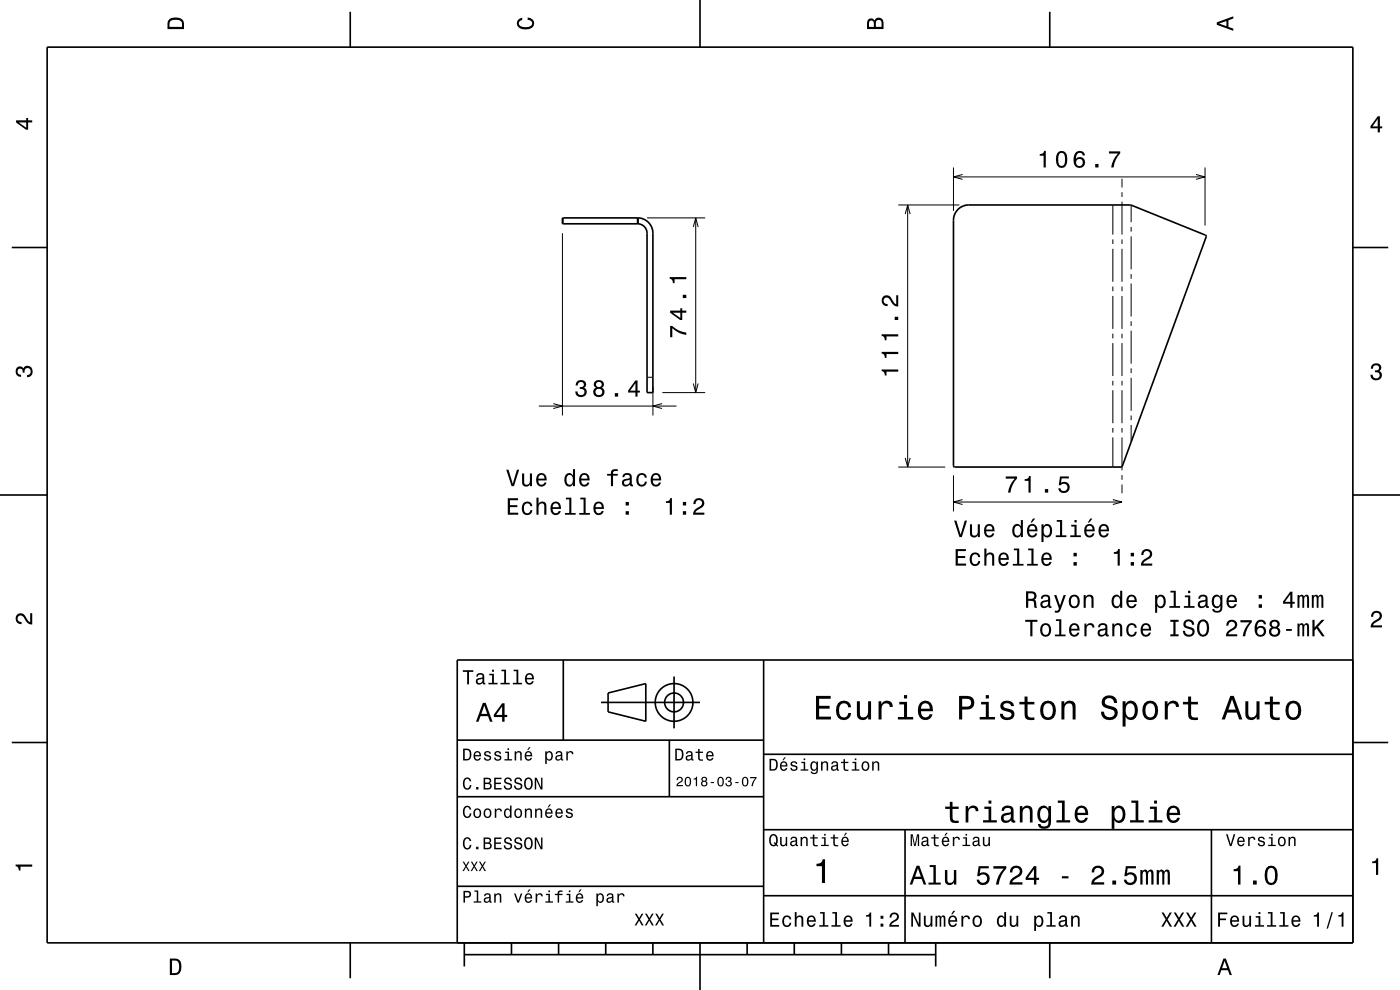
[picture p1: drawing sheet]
<svg xmlns="http://www.w3.org/2000/svg" width="297mm" height="210mm" viewBox="0 0 297 210" stroke-linecap="round" stroke-linejoin="round" font-family="sans-serif">
<g fill="none" stroke="#000" stroke-width=".21">
<path d="M202.3 35.5v9.2M202.3 37.5h53.3M204.2 37l-1.9 .5 1.9 .5M238 37.9v1.9M253.7 37l1.9 .5-1.9 .5M255.6 35.5v12.3M119.3 49.5v38.6M119.5 46.2v1.3M137.3 46.2h12.3M147.1 48.2l.5-2 .5 2M147.6 46.2v37.1M190.6 43.5h12.9"/>
<path d="M192 45.4l.6-1.9 .5 1.9M192.6 43.5v55.6M236.1 43.5v6.3M236.1 50.8v1M236.1 52.8v7M238 40.8v1M238 42.8v7M238 50.8v1M238 52.8v7M240 43.5v3.6M240 48.1v1M240 50.1v7"/>
<path d="M240 58.1v1M236.1 60.8v1M236.1 62.8v7M236.1 70.8v1M236.1 72.8v7M238 60.8v1M238 62.8v7M238 70.8v1M238 72.8v7M240 60.1v7M240 68.1v1M240 70.1v7"/>
<path d="M240 78.1v1M114.3 86.1h29.2M117.4 85.6l1.9 .5-1.9 .6M137.3 80h1.2M138.5 82v6.1M140.4 85.6l-1.9 .5 1.9 .6M140.5 83.3h9.1M147.1 81.3l.5 2 .5-2M190.6 99.1h9.9M192 97.1l.6 2 .5-2M236.1 80.8v1M236.1 82.8v7"/>
<path d="M236.1 90.8v1M236.1 92.8v6.3M238 80.8v1M238 82.8v7M238 90.8v1M238 92.8v7M240 80.1v7M240 88.1v1M240 90.1v3.7M202.3 100.8v7.7M202.3 106.5h35.7M204.2 106l-1.9 .5 1.9 .5"/>
<path d="M236.1 106l1.9 .5-1.9 .5M238 100.8v1M238 102.8v1.8"/>
</g>
<g fill="none" stroke="#000" stroke-width=".35">
<path d="M10 10h277v190h-277zM74.3 2.5v7.5M148.5 0v10M222.7 2.5v7.5M2.5 52.5h7.5M135.3 47.5h.1M135.3 46.2v1.3M135.4 46.2a3.3 3.3 0 0 1 3.1 3.3v33.8h-1.2v-33.8a2 2 0 0 0-2-2M135.4 46.2h-16.1v1.3h16M135.4 46.2l-.1 1.3M203.3 44.4l1-.7 1.2-.2h34.4l16 6.5-17.9 49h-35.6l-.1-52.3 .3-1.3zM287 52.5h7.5"/>
<path d="M0 105h10M287 105h10M119.5 140v17M162 140v60M287 140h-190v60M2.5 157.5h7.5M97 157h65M127.5 149h21M129 147l8-2v8l-8-2zM142 157v12M143 143.5v11M287 157.5h7.5"/>
<path d="M97 169h65M162 176h125M162 160h125M192 176v24M257 176v24M97 188h65M162 190h125M74.3 200v7.5M98.5 202.5h100M98.5 200v5M108.5 200v2.5M118.5 200v2.5"/>
<path d="M128.5 200v2.5M138.5 200v2.5M148.5 200v10M158.5 200v2.5M168.5 200v2.5M178.5 200v2.5M188.5 200v2.5M198.5 200v5M222.7 200v7.5"/>
<circle cx="143" cy="149" r="2"/>
<circle cx="143" cy="149" r="4"/>
</g>
<g fill="#000">
<path d="M36 4a2.18 2.18 0 0 0-.5 2.2h3.5v-1.2a1.43 1.43 0 0 0-1.7-1.3zM36.3 4.4a2.15 2.15 0 0 1 2.2 .3l.1 1h-2.6v-1z" fill-rule="evenodd"/>
<path d="M109.9 4.2l.9-.4v.4a.7 .7 0 0 0-.7 .5 .7 .7 0 0 0 .3 .8 1.7 1.7 0 0 0 2.5-.5 .9 .9 0 0 0-1-.8v-.5a1.24 1.24 0 0 1 1.4 1.1 1.24 1.24 0 0 1-1 1.4 2.22 2.22 0 0 1-2.5-.7l-.2-.5z" fill-rule="evenodd"/>
<path d="M184.2 4.2l-.3 .7v1.3h3.5v-1.3a.98 .98 0 0 0-.7-1.1 .98 .98 0 0 0-1.2 .6 .84 .84 0 0 0-1.3-.2zM184.5 4.5a.54 .54 0 0 1 .6-.1 .54 .54 0 0 1 .3 .6v.7h-1zM185.9 4.4a.62 .62 0 0 1 .8-.1 .62 .62 0 0 1 .3 .6v.8h-1.2z" fill-rule="evenodd"/>
<path d="M258.1 4.7v.6l3.5 1.2v-.4l-1-.4v-1.4l1-.4v-.4zM258.6 5l1.6-.5v1z" fill-rule="evenodd"/>
<path d="M3.4 25.5v.5l2.1 1.5h.5v-1.5h.8v-.5h-.8v-.5h-.4v.5zM4 26h1.6v1.1z" fill-rule="evenodd"/>
<path d="M220.6 32.7v.3h.8v2.5h.5v-3.5h-.4a.77 .77 0 0 1-.9 .7zM224.3 32.5a2.66 2.66 0 0 0 .4 3 1.14 1.14 0 0 0 1.6-.9 2.31 2.31 0 0 0-.6-2.5l-.5-.1-.5 .1zM224.9 32.5h.7a2.37 2.37 0 0 1 0 2.6h-.7a2.38 2.38 0 0 1 0-2.6zM228.3 32.3a2.41 2.41 0 0 0 .2 3.2 1.16 1.16 0 0 0 1.5-.3 1.16 1.16 0 0 0-.2-1.6 1.16 1.16 0 0 0-1.6 .1 1.02 1.02 0 0 1 .9-1.3 .58 .58 0 0 1 .6 .6h.5a1.12 1.12 0 0 0-.8-1 1.12 1.12 0 0 0-1.1 .3zM228.2 34.5a.75 .75 0 0 1 1.5 0 .75 .75 0 0 1-1.5 0zM232.3 34.8v.7h.7v-.7zM235.2 32.1v.5h2a5.2 5.2 0 0 0-1.5 2.9h.5a5.3 5.3 0 0 1 1.4-3v-.4z" fill-rule="evenodd"/>
<path d="M292.3 24.7l-1.6 2.1v.4h1.6v.9h.4v-.9h.5v-.4h-.5v-2.1zM292.3 25.2v1.6h-1.1z" fill-rule="evenodd"/>
<path d="M142.2 69.1v2.4h.4v-1.9a5.2 5.2 0 0 0 3 1.5v-.6a5.3 5.3 0 0 1-3-1.4zM142.2 65.9v.4l2.1 1.6h.4v-1.6h.9v-.4h-.9v-.5h-.4v.5zM142.8 66.3h1.5v1.2zM144.8 62.5v.7h.8v-.7zM142.1 58.8v.3a.77 .77 0 0 1 .6 1h.4v-.9h2.5v-.4z" fill-rule="evenodd"/>
<path d="M187 78.4v.3a.77 .77 0 0 1 .7 1h.4v-.9h2.5v-.4zM187 74.6v.4a.77 .77 0 0 1 .7 .9h.4v-.8h2.5v-.5zM187 70.9v.4a.77 .77 0 0 1 .7 .9h.4v-.8h2.5v-.5zM189.8 67.2v.7h.8v-.7zM187.3 62.9a1.2 1.2 0 0 0-.2 1.4 1.2 1.2 0 0 0 1.2 .7v-.5a.7 .7 0 0 1-.8-.5 .7 .7 0 0 1 .5-.9 .7 .7 0 0 1 .8 .5 1.81 1.81 0 0 0 1.8 1.4v-2.4h-.5v1.9a2.23 2.23 0 0 1-1.1-1.4 1.1 1.1 0 0 0-1.7-.2z" fill-rule="evenodd"/>
<path d="M291.1 77.4a1.08 1.08 0 0 1 1.4-.2 1.08 1.08 0 0 1 .4 1.2l-.3 .3a1.06 1.06 0 0 1 .5 1.3 1.06 1.06 0 0 1-1.2 .7 1.1 1.1 0 0 1-1.2-1.2h.5a.71 .71 0 0 0 1 .8 .71 .71 0 0 0 .1-1.3h-.6v-.4a.61 .61 0 0 0 .8-.3 .61 .61 0 0 0-.2-.8 .61 .61 0 0 0-.9 .2l-.1 .5h-.5z" fill-rule="evenodd"/>
<path d="M3.6 78a.86 .86 0 0 1 1.4 .2 1.06 1.06 0 0 1 1.2-.6 1.06 1.06 0 0 1 .7 1.2 1.1 1.1 0 0 1-1.2 1.2v-.4a.71 .71 0 0 0 .8-1 .71 .71 0 0 0-1.3-.1v.6h-.4a.61 .61 0 0 0-.3-.8 .61 .61 0 0 0-.8 .2 .61 .61 0 0 0 .2 .8l.6 .2v.4a1.15 1.15 0 0 1-1.2-.6 1.15 1.15 0 0 1 .3-1.3z" fill-rule="evenodd"/>
<path d="M107.4 99.6l1.1 3.5h.5l1.1-3.5h-.4l-.9 3-.9-3zM110.8 100.4v1.8a.89 .89 0 0 0 .6 1 .89 .89 0 0 0 1-.5v.4h.5v-2.7h-.5v1.6a.65 .65 0 0 1-.4 .8 .65 .65 0 0 1-.8-.3v-2.1zM114 100.7a1.55 1.55 0 0 0 .8 2.5 1.07 1.07 0 0 0 1.1-.8h-.4l-.2 .3-.4 .1a.76 .76 0 0 1-.7-.9h1.8a1.17 1.17 0 0 0-.5-1.4 1.17 1.17 0 0 0-1.5 .2zM114.4 100.9a.66 .66 0 0 1 .8-.1 .66 .66 0 0 1 .3 .7h-1.3zM120 100.7a1.57 1.57 0 0 0 .8 2.5l.4-.1 .3-.4v.4h.5v-3.6h-.5v1.3a.89 .89 0 0 0-1.5-.1zM120.4 101a.62 .62 0 0 1 .6-.2 .62 .62 0 0 1 .5 .5 1.12 1.12 0 0 1-.7 1.5 1.19 1.19 0 0 1-.4-1.8zM123.1 100.7a1.54 1.54 0 0 0 .8 2.5 1.07 1.07 0 0 0 1.1-.8h-.4l-.2 .3-.4 .1a.76 .76 0 0 1-.7-.9h1.8a1.17 1.17 0 0 0-.5-1.4 1.17 1.17 0 0 0-1.5 .2zM123.5 100.9a.66 .66 0 0 1 .8-.1 .66 .66 0 0 1 .3 .7h-1.3zM128.8 100.5v.4h.8v2.2h.4v-2.2h1.1v-.4h-1.1l.1-.3 .3-.3h.7v-.4a1.04 1.04 0 0 0-1.5 .8v.2zM132.3 100.6l-.3 .6h.4a.55 .55 0 0 1 .7-.5 .55 .55 0 0 1 .4 .8h-.2a1 1 0 0 0-1.1 .2 1 1 0 0 0-.2 1.1 .94 .94 0 0 0 1.6 0l.1 .3h.6v-.3h-.2l-.1-1.7a1.02 1.02 0 0 0-1.7-.5zM132.5 102.1l1.1-.3a.77 .77 0 0 1-.2 .8 .77 .77 0 0 1-.9 .1zM135.3 100.7a1.53 1.53 0 0 0 .8 2.5 1.07 1.07 0 0 0 1.1-1h-.4a.67 .67 0 0 1-.6 .6 .67 .67 0 0 1-.7-.6 1.11 1.11 0 0 1 .6-1.5 .59 .59 0 0 1 .7 .6h.4a1.09 1.09 0 0 0-.7-.9 1.09 1.09 0 0 0-1.2 .3zM138.3 100.7a1.54 1.54 0 0 0 .8 2.5 1.07 1.07 0 0 0 1.1-.8h-.4l-.2 .3-.4 .1a.76 .76 0 0 1-.7-.9h1.8a1.17 1.17 0 0 0-.5-1.4 1.17 1.17 0 0 0-1.5 .2zM138.7 100.9a.66 .66 0 0 1 .8-.1 .66 .66 0 0 1 .3 .7h-1.3z" fill-rule="evenodd"/>
<path d="M122.4 80.9l-.3 .9h.5a.62 .62 0 0 1 .3-.8 .62 .62 0 0 1 .8 .3 .62 .62 0 0 1-.2 .8h-.5v.4a.72 .72 0 0 1 .9 .5 .72 .72 0 0 1-.4 .9 .72 .72 0 0 1-.9-.5l-.1-.4h-.5a1.18 1.18 0 0 0 1.6 1.2 1.18 1.18 0 0 0 .6-1.8l-.3-.1a.9 .9 0 0 0 .4-1.2 .9 .9 0 0 0-1.1-.5zM126.2 80.9a.83 .83 0 0 0 .2 1.4 1.11 1.11 0 0 0-.4 1.5 1.11 1.11 0 0 0 1.6 .4 1.03 1.03 0 0 0 .7-1 1.03 1.03 0 0 0-.6-.9 .88 .88 0 0 0 .4-1.1 .88 .88 0 0 0-1.1-.6zM126.3 83.2a.71 .71 0 0 1 1.4 0 .71 .71 0 0 1-1.4 0zM126.4 81.6a.6 .6 0 0 1 1.2 0 .6 .6 0 0 1-1.2 0zM130.4 83.4v.7h.7v-.7zM134.8 80.7l-1.5 2.1v.5h1.5v.8h.4v-.8h.5v-.4h-.5v-2.2zM134.8 81.3v1.6h-1.1z" fill-rule="evenodd"/>
<path d="M107.7 105.7v3.5h2.2v-.4h-1.7v-1.2h1.5v-.4h-1.5v-1.1h1.7v-.4zM111 106.8a1.53 1.53 0 0 0 .8 2.5 1.07 1.07 0 0 0 1.1-1.1h-.4a.67 .67 0 0 1-.6 .7 .67 .67 0 0 1-.7-.6 1.11 1.11 0 0 1 .7-1.5 .59 .59 0 0 1 .6 .6h.4a1.09 1.09 0 0 0-.7-1 1.09 1.09 0 0 0-1.2 .4zM113.8 105.6v3.6h.5v-1.6a.63 .63 0 0 1 .5-.8 .63 .63 0 0 1 .7 .7v1.7h.4v-1.8a.88 .88 0 0 0-.6-1 .88 .88 0 0 0-1 .5v-1.3zM117.1 106.8a1.54 1.54 0 0 0 .8 2.5 1.07 1.07 0 0 0 1.1-.9h-.5l-.2 .4-.4 .1a.76 .76 0 0 1-.7-.9h1.8a1.17 1.17 0 0 0-.5-1.4 1.17 1.17 0 0 0-1.4 .2zM117.4 107a.66 .66 0 0 1 .8-.2 .66 .66 0 0 1 .3 .8h-1.3zM120.1 105.6v.3h.7v2.9h-1v.4h2.3v-.4h-.9v-3.2zM123.1 105.6v.3h.7v2.9h-.9v.4h2.3v-.4h-1v-3.2zM126.2 106.8a1.54 1.54 0 0 0 .8 2.5 1.06 1.06 0 0 0 1.1-.9h-.5l-.2 .4-.4 .1a.76 .76 0 0 1-.7-.9h1.8a1.16 1.16 0 0 0-.5-1.4 1.16 1.16 0 0 0-1.4 .2zM126.5 107a.66 .66 0 0 1 .8-.2 .66 .66 0 0 1 .4 .8h-1.4zM132.7 108.4v.8h.7v-.8zM132.7 106.5v.7h.7v-.7z" fill-rule="evenodd"/>
<path d="M141.3 106.3v.4h.8v2.5h.4v-3.5h-.3a.77 .77 0 0 1-.9 .6zM144.9 108.4v.8h.7v-.8zM144.9 106.5v.7h.7v-.7zM147.4 106l-.3 .9h.5a.71 .71 0 0 1 .5-.8 .71 .71 0 0 1 .8 .5 .71 .71 0 0 1-.5 .8 1.81 1.81 0 0 0-1.4 1.8h2.4v-.5h-1.9a2.25 2.25 0 0 1 1.5-1.1 1.13 1.13 0 0 0 .1-1.7 1.13 1.13 0 0 0-1.7 .1z" fill-rule="evenodd"/>
<path d="M202.7 116.5v3.5h2.3v-.4h-1.8v-1.2h1.6v-.4h-1.6v-1.1h1.7v-.4zM206 117.6a1.53 1.53 0 0 0 .8 2.5 1.06 1.06 0 0 0 1.2-1.1h-.5a.67 .67 0 0 1-.6 .7 .67 .67 0 0 1-.7-.6 1.12 1.12 0 0 1 .7-1.5 .6 .6 0 0 1 .6 .6h.4a1.09 1.09 0 0 0-.7-1 1.09 1.09 0 0 0-1.2 .4zM208.8 116.4v3.6h.5v-1.6a.63 .63 0 0 1 .4-.8 .63 .63 0 0 1 .8 .4v2h.4v-1.8a.88 .88 0 0 0-.6-1 .88 .88 0 0 0-1 .5v-1.3zM212.1 117.6a1.55 1.55 0 0 0 .8 2.5 1.06 1.06 0 0 0 1.1-.9h-.5l-.2 .4-.4 .1a.76 .76 0 0 1-.7-.9h1.8a1.17 1.17 0 0 0-.5-1.4 1.17 1.17 0 0 0-1.4 .2zM212.4 117.8a.66 .66 0 0 1 .8-.2 .66 .66 0 0 1 .4 .8h-1.4zM215.1 116.4v.3h.7v2.9h-.9v.4h2.2v-.4h-.9v-3.2zM218.1 116.4v.3h.7v2.9h-.9v.4h2.3v-.4h-.9v-3.2zM221.2 117.6a1.54 1.54 0 0 0 .8 2.5 1.06 1.06 0 0 0 1.1-.9h-.5l-.2 .4-.4 .1a.76 .76 0 0 1-.6-.9h1.7a1.17 1.17 0 0 0-.5-1.4 1.17 1.17 0 0 0-1.4 .2zM221.5 117.8a.66 .66 0 0 1 .8-.2 .66 .66 0 0 1 .4 .8h-1.3zM227.7 119.2v.8h.7v-.8zM227.7 117.3v.7h.7v-.7z" fill-rule="evenodd"/>
<path d="M202.4 110.4l1.1 3.5h.5l1.1-3.5h-.4l-.9 3-.9-3zM205.8 111.2v1.8a.89 .89 0 0 0 .6 1 .89 .89 0 0 0 1-.5v.4h.5v-2.7h-.5v1.6a.64 .64 0 0 1-.4 .8 .64 .64 0 0 1-.8-.3v-2.1zM209.1 111.5a1.54 1.54 0 0 0 .7 2.5 1.06 1.06 0 0 0 1.1-.8h-.4l-.2 .3-.4 .1a.76 .76 0 0 1-.7-.9h1.8a1.16 1.16 0 0 0-.5-1.4 1.16 1.16 0 0 0-1.4 .2zM209.4 111.7a.66 .66 0 0 1 .8-.1 .66 .66 0 0 1 .3 .7h-1.3zM215 111.5a1.58 1.58 0 0 0 .8 2.5l.4-.1 .4-.4v.4h.4v-3.6h-.4v1.3a.89 .89 0 0 0-1.6-.1zM215.4 111.8a.62 .62 0 0 1 .6-.2 .62 .62 0 0 1 .5 .5 1.12 1.12 0 0 1-.6 1.5 1.19 1.19 0 0 1-.5-1.8zM219.1 110l-.5 .9h.3l.7-.9zM218.2 111.5a1.54 1.54 0 0 0 .8 2.5 1.06 1.06 0 0 0 1-.8h-.4l-.2 .3-.4 .1a.76 .76 0 0 1-.7-.9h1.8a1.16 1.16 0 0 0-.5-1.4 1.16 1.16 0 0 0-1.4 .2zM218.5 111.7a.66 .66 0 0 1 .8-.1 .66 .66 0 0 1 .3 .7h-1.3zM220.9 111.2v3.8h.5v-1.5a.93 .93 0 0 0 1 .5 .93 .93 0 0 0 .7-.8 1.5 1.5 0 0 0-.9-2.1l-.5 .2-.3 .3v-.4zM221.6 111.8a.63 .63 0 0 1 .7-.2 .63 .63 0 0 1 .4 .5 1.13 1.13 0 0 1-.6 1.5 1.18 1.18 0 0 1-.5-1.8zM224.2 110.3v.4h.7v2.9h-.9v.3h2.2v-.3h-.9v-3.3zM227.3 111.3v.4h.6v1.9h-.9v.3h2.3v-.3h-.9v-2.3zM227.9 110.3v.5h.5v-.5zM231.3 110l-.5 .9h.3l.7-.9zM230.3 111.5a1.54 1.54 0 0 0 .8 2.5 1.07 1.07 0 0 0 1.1-.8h-.4l-.3 .3-.3 .1a.76 .76 0 0 1-.7-.9h1.7a1.17 1.17 0 0 0-.5-1.4 1.17 1.17 0 0 0-1.4 .2zM230.7 111.7a.66 .66 0 0 1 .7-.1 .66 .66 0 0 1 .4 .7h-1.3zM233.3 111.5a1.54 1.54 0 0 0 .8 2.5 1.06 1.06 0 0 0 1.1-.8h-.4l-.2 .3-.4 .1a.76 .76 0 0 1-.7-.9h1.8a1.16 1.16 0 0 0-.5-1.4 1.16 1.16 0 0 0-1.5 .2zM233.7 111.7a.66 .66 0 0 1 .8-.1 .66 .66 0 0 1 .3 .7h-1.3z" fill-rule="evenodd"/>
<path d="M213.4 101.1v.4h1.9a5.2 5.2 0 0 0-1.5 3h.6a5.2 5.2 0 0 1 1.4-3v-.4zM217.4 101.6v.4h.8v2.5h.4v-3.5h-.3a.77 .77 0 0 1-.9 .6zM221.7 103.7v.8h.7v-.8zM224.9 101.1l-.3 1.8h.4a.79 .79 0 0 1 1.2-.2 .79 .79 0 0 1 0 1.2 .79 .79 0 0 1-1.2-.1v-.2h-.5a1.21 1.21 0 0 0 1.5 1 1.21 1.21 0 0 0 .8-1.6 1.21 1.21 0 0 0-1.7-.6l.1-.9h1.6v-.4z" fill-rule="evenodd"/>
<path d="M236.3 117.1v.4h.8v2.5h.5v-3.5h-.4a.78 .78 0 0 1-.9 .6zM239.9 119.2v.8h.7v-.8zM239.9 117.3v.7h.7v-.7zM242.4 116.8l-.3 .9h.5a.71 .71 0 0 1 .5-.8 .71 .71 0 0 1 .8 .5 .71 .71 0 0 1-.5 .8 1.8 1.8 0 0 0-1.4 1.8h2.4v-.5h-1.9a2.2 2.2 0 0 1 1.5-1.1 1.13 1.13 0 0 0 .1-1.7 1.13 1.13 0 0 0-1.7 .1z" fill-rule="evenodd"/>
<path d="M3.6 130.4a1.22 1.22 0 0 1 2 .7l.4 .6 .4 .3v-1.9h.4v2.4a1.8 1.8 0 0 1-1.7-1.4 .71 .71 0 0 0-.9-.5 .71 .71 0 0 0-.5 .8 .71 .71 0 0 0 .9 .5v.5a1.18 1.18 0 0 1-1.2-.7 1.18 1.18 0 0 1 .2-1.3z" fill-rule="evenodd"/>
<path d="M217.7 125.4v3.5h.4v-1.4a1.08 1.08 0 0 1 1.2 .2l.2 1.2h.5l-.3-1.5-.3-.2a.97 .97 0 0 0 .4-1.1 .97 .97 0 0 0-1-.7zM218.1 125.9a1.08 1.08 0 0 1 1.3 .3 .6 .6 0 0 1-.1 .6 .6 .6 0 0 1-.6 .2h-.6zM221.1 126.4l-.3 .6h.4a.55 .55 0 0 1 .7-.5 .55 .55 0 0 1 .4 .8h-.2a1 1 0 0 0-1.1 .2 1 1 0 0 0-.3 1.1 .93 .93 0 0 0 1.7 0l.1 .3h.6v-.3l-.3-.1v-1.6a1.02 1.02 0 0 0-.7-.8 1.02 1.02 0 0 0-1 .3zM221.2 127.9l1.1-.3a.77 .77 0 0 1-.2 .8 .77 .77 0 0 1-.8 .1zM223.6 126.2l1 2.9-.2 .4h-.6v.4a.89 .89 0 0 0 1.2-.6l1.1-3.1h-.5l-.7 2.3-.8-2.3zM227 126.5a1.53 1.53 0 0 0 .9 2.5 1.48 1.48 0 0 0 1.2-1.4 1.48 1.48 0 0 0-1.2-1.5l-.5 .1zM227.4 126.8a.67 .67 0 0 1 .7-.3 .67 .67 0 0 1 .5 .6 1.11 1.11 0 0 1-.7 1.5 1.17 1.17 0 0 1-.5-1.8zM229.9 126.2v2.7h.4v-1.5a.63 .63 0 0 1 .6-.9 .63 .63 0 0 1 .7 .7v1.7h.4v-1.7a.89 .89 0 0 0-.6-1 .89 .89 0 0 0-1.1 .4v-.4zM236.1 126.5a1.58 1.58 0 0 0 .8 2.5l.4-.1 .3-.4v.4h.5v-3.6h-.5v1.3a.9 .9 0 0 0-1.5-.1zM236.4 126.8a.62 .62 0 0 1 .7-.2 .62 .62 0 0 1 .5 .5 1.12 1.12 0 0 1-.7 1.5 1.19 1.19 0 0 1-.5-1.8zM239.2 126.5a1.54 1.54 0 0 0 .8 2.5 1.06 1.06 0 0 0 1.1-.8h-.4l-.2 .3-.4 .1a.76 .76 0 0 1-.7-.9h1.8a1.16 1.16 0 0 0-.5-1.4 1.16 1.16 0 0 0-1.5 .2zM239.6 126.7a.66 .66 0 0 1 .8-.1 .66 .66 0 0 1 .3 .7h-1.3zM245 126.2v3.8h.5v-1.5a.93 .93 0 0 0 1 .5 .93 .93 0 0 0 .7-.8 1.5 1.5 0 0 0-.9-2.1l-.5 .2-.3 .3v-.4zM245.7 126.8a.63 .63 0 0 1 .7-.2 .63 .63 0 0 1 .4 .5 1.13 1.13 0 0 1-.6 1.5 1.18 1.18 0 0 1-.5-1.8zM248.3 125.3v.4h.7v2.9h-.9v.3h2.2v-.3h-.9v-3.3zM251.4 126.3v.4h.7v1.9h-1v.3h2.3v-.3h-.9v-2.3zM252 125.3v.5h.5v-.5zM254.5 126.4l-.3 .6h.4a.55 .55 0 0 1 .7-.5 .55 .55 0 0 1 .4 .8h-.3a1 1 0 0 0-1 .2 1 1 0 0 0-.3 1.1 .93 .93 0 0 0 1.7 0l.1 .3h.6v-.3l-.3-.1v-1.6a1.02 1.02 0 0 0-1.7-.5zM254.6 127.9l1.1-.3a.77 .77 0 0 1-.2 .8 .77 .77 0 0 1-.9 .1zM257.3 126.5a1.58 1.58 0 0 0 .8 2.5l.4-.1 .4-.4a.73 .73 0 0 1-.3 1 .73 .73 0 0 1-1-.3h-.4a1.1 1.1 0 0 0 1.2 .8 1.1 1.1 0 0 0 .9-1.2v-2.6h-.4v.5l-.3-.4a.91 .91 0 0 0-1.3 .2zM257.7 126.8a.63 .63 0 0 1 .7-.2 .63 .63 0 0 1 .4 .5 1.11 1.11 0 0 1-.6 1.5 1.19 1.19 0 0 1-.5-1.8zM260.5 126.5a1.54 1.54 0 0 0 .8 2.5 1.07 1.07 0 0 0 1.1-.8h-.5l-.2 .3-.4 .1a.76 .76 0 0 1-.7-.9h1.8a1.17 1.17 0 0 0-.5-1.4 1.17 1.17 0 0 0-1.4 .2zM260.8 126.7a.66 .66 0 0 1 .8-.1 .66 .66 0 0 1 .4 .7h-1.4zM267 128.2v.7h.7v-.7zM267 126.2v.8h.7v-.8zM273.7 125.5l-1.5 2.1v.5h1.5v.8h.5v-.8h.5v-.4h-.5v-2.2zM273.7 126.1v1.6h-1.1zM275.3 126.2v2.7h.4v-2.1l.2-.3h.3l.1 .3v2.1h.4v-2l.3-.4 .2 .1 .1 .4v1.9h.4v-1.8a.69 .69 0 0 0-.5-1l-.6 .4-.2-.3-.3-.1-.5 .4v-.3zM278.3 126.2v2.7h.4v-1.8a.49 .49 0 0 1 .4-.6l.2 .3v2.1h.4v-2l.4-.4 .2 .1v.4v1.9h.4v-1.8a.69 .69 0 0 0-.5-1l-.5 .4-.2-.3-.3-.1-.5 .4v-.3z" fill-rule="evenodd"/>
<path d="M217.5 131.5v.4h1.1v3.1h.4v-3.1h1.1v-.4zM221 132.6a1.53 1.53 0 0 0 .8 2.5 1.48 1.48 0 0 0 1.2-1.5 1.48 1.48 0 0 0-1.2-1.4l-.5 .1zM221.3 132.8a.67 .67 0 0 1 .7-.2 .67 .67 0 0 1 .5 .6 1.11 1.11 0 0 1-.7 1.5 1.17 1.17 0 0 1-.5-1.9zM224 131.4v.3h.7v2.9h-.9v.4h2.3v-.4h-1v-3.2zM227.1 132.6a1.55 1.55 0 0 0 .8 2.5 1.07 1.07 0 0 0 1.1-.9h-.5l-.2 .4-.4 .1a.76 .76 0 0 1-.7-.9h1.8a1.17 1.17 0 0 0-.5-1.4 1.17 1.17 0 0 0-1.4 .2zM227.4 132.8a.66 .66 0 0 1 .8-.2 .66 .66 0 0 1 .4 .8h-1.4zM230.1 132.3v2.7h.4v-1.6a.66 .66 0 0 1 .4-.8 .66 .66 0 0 1 .8 .3v.2h.5a.89 .89 0 0 0-.7-.9 .89 .89 0 0 0-1 .5v-.4zM233.2 132.4l-.2 .7h.4a.55 .55 0 0 1 .6-.6 .55 .55 0 0 1 .4 .8l-.2 .1a1 1 0 0 0-1 .2 1 1 0 0 0-.3 1 .93 .93 0 0 0 1.6 0l.1 .3 .6 .1v-.4h-.2l-.1-.2v-1.4a1.02 1.02 0 0 0-.6-.8 1.02 1.02 0 0 0-1.1 .2zM233.4 133.9l1.1-.3a.77 .77 0 0 1-.2 .9 .77 .77 0 0 1-.9 .1l-.1-.4zM236 132.3v2.7h.4v-1.6a.63 .63 0 0 1 .5-.8 .63 .63 0 0 1 .7 .7v1.7h.5v-1.8a.89 .89 0 0 0-.6-1 .89 .89 0 0 0-1.1 .5v-.4zM239.2 132.6a1.53 1.53 0 0 0 .9 2.5 1.07 1.07 0 0 0 1.1-1.1h-.5a.67 .67 0 0 1-.6 .7 .67 .67 0 0 1-.7-.6 1.11 1.11 0 0 1 .7-1.5 .59 .59 0 0 1 .6 .6h.5a1.09 1.09 0 0 0-.8-1 1.09 1.09 0 0 0-1.2 .4zM242.3 132.6a1.55 1.55 0 0 0 .8 2.5 1.07 1.07 0 0 0 1.1-.9h-.5l-.2 .4-.4 .1a.76 .76 0 0 1-.7-.9h1.8a1.17 1.17 0 0 0-.5-1.4 1.17 1.17 0 0 0-1.4 .2zM242.6 132.8a.66 .66 0 0 1 .8-.2 .66 .66 0 0 1 .3 .8h-1.3zM248.3 131.5v.4h.6v2.7h-.6v.4h1.7v-.4h-.6v-2.7h.6v-.4zM251.3 131.7a.96 .96 0 0 0-.2 1.1 .96 .96 0 0 0 .9 .6 .77 .77 0 0 1 .9 .9 .83 .83 0 0 1-.9 .3 .83 .83 0 0 1-.6-.8h-.5a1.21 1.21 0 0 0 1.5 1.3 1.21 1.21 0 0 0 .8-1.8l-.8-.3a.71 .71 0 0 1-.9-.6 .7 .7 0 0 1 .8-.6 .7 .7 0 0 1 .6 .7h.4a1.16 1.16 0 0 0-.7-1.1 1.16 1.16 0 0 0-1.3 .3zM254.3 131.9a2.54 2.54 0 0 0 .4 3.1 1.21 1.21 0 0 0 1.7-1 1.93 1.93 0 0 0-.9-2.6l-.8 .1zM254.9 131.9l.3-.1a1.7 1.7 0 0 1 .4 2.8l-.4 .1a1.69 1.69 0 0 1-.3-2.8zM260.5 131.8l-.4 .9h.5a.71 .71 0 0 1 .5-.8 .71 .71 0 0 1 .9 .5 .71 .71 0 0 1-.5 .8 1.81 1.81 0 0 0-1.4 1.8h2.4v-.5h-1.9a2.23 2.23 0 0 1 1.4-1.1 1.13 1.13 0 0 0 .1-1.7 1.13 1.13 0 0 0-1.6 .1zM263.2 131.6v.4h1.9a5.2 5.2 0 0 0-1.5 3h.5a5.3 5.3 0 0 1 1.5-3v-.4zM266.7 131.7a2.39 2.39 0 0 0 .2 3.3 1.16 1.16 0 0 0 1.5-.4 1.16 1.16 0 0 0-.2-1.5 1.16 1.16 0 0 0-1.5 0 1.03 1.03 0 0 1 .8-1.2 .58 .58 0 0 1 .6 .5h.5a1.12 1.12 0 0 0-.8-.9 1.12 1.12 0 0 0-1.1 .2zM266.6 133.9a.75 .75 0 0 1 1.5 0 .75 .75 0 0 1-1.5 0zM269.6 131.7a.83 .83 0 0 0 .2 1.4 1.11 1.11 0 0 0-.5 1.5 1.11 1.11 0 0 0 1.6 .4 1.03 1.03 0 0 0 .7-.9 1.03 1.03 0 0 0-.6-1 .89 .89 0 0 0 .4-1.1 .89 .89 0 0 0-1-.5zM269.7 134a.71 .71 0 0 1 1.4 0 .71 .71 0 0 1-1.4 0zM269.8 132.4a.6 .6 0 0 1 1.2 0 .6 .6 0 0 1-1.2 0zM272.8 133.4v.4h1.3v-.4zM275.3 132.3v2.7h.4v-2.1l.2-.3h.3l.1 .2v2.2h.4v-2.1l.3-.4 .2 .2 .1 .4v1.9h.4v-1.9a.69 .69 0 0 0-.5-.9l-.6 .4-.2-.3-.3-.1-.5 .4v-.3zM278.4 131.5v3.5h.5v-1.3l.4-.4 1.2 1.7h.5l-1.4-2 1.4-1.5h-.6l-1.5 1.6v-1.6z" fill-rule="evenodd"/>
<path d="M291.2 129.9a1.18 1.18 0 0 1 1.9 .3 1.18 1.18 0 0 1-1 1.7l-.5 .3-.3 .5h1.9v.4h-2.4a1.8 1.8 0 0 1 1.4-1.8 .71 .71 0 0 0 .5-.8 .71 .71 0 0 0-.9-.5 .71 .71 0 0 0-.5 .8h-.4z" fill-rule="evenodd"/>
<path d="M98.2 158.8v2.5h.9a1.37 1.37 0 0 0 .7-2.2 1.56 1.56 0 0 0-1.6-.3zM98.6 159.1a.98 .98 0 0 1 1.1 .7 .98 .98 0 0 1-.6 1.2h-.5zM100.7 159.6a1.04 1.04 0 0 0-.2 1.2 1.04 1.04 0 0 0 1 .5l.5-.5h-.3l-.4 .3a.54 .54 0 0 1-.5-.7h1.3a.83 .83 0 0 0-.4-.9 .83 .83 0 0 0-1 .1zM100.9 159.7l.2-.1a.47 .47 0 0 1 .5 .1 .47 .47 0 0 1 .1 .5h-.9zM102.9 159.5l-.2 .1a.69 .69 0 0 0 .9 .9l.2 .1a.43 .43 0 0 1-.4 .5 .43 .43 0 0 1-.4-.4h-.3a.74 .74 0 0 0 .9 .7 .74 .74 0 0 0 .5-1l-1-.4a.38 .38 0 0 1 .3-.5 .38 .38 0 0 1 .4 .4h.3a.78 .78 0 0 0-1.2-.4zM105.1 159.5l-.2 .1a.69 .69 0 0 0 .9 .9l.2 .1a.43 .43 0 0 1-.4 .5 .43 .43 0 0 1-.5-.4h-.3a.74 .74 0 0 0 .9 .7 .74 .74 0 0 0 .5-1l-.9-.4a.38 .38 0 0 1 .3-.5 .38 .38 0 0 1 .4 .4h.3a.77 .77 0 0 0-1.2-.4zM107.2 159.4v.3h.5v1.3h-.7v.3h1.6v-.3h-.6v-1.6zM107.7 158.7v.4h.3v-.4zM109.2 159.4v1.9h.3v-1.1a.45 .45 0 0 1 .4-.6 .45 .45 0 0 1 .5 .5v1.2h.3v-1.3a.63 .63 0 0 0-.5-.7 .63 .63 0 0 0-.7 .4v-.3zM112.2 158.5l-.4 .6h.3l.5-.6zM111.5 159.6a1.04 1.04 0 0 0-.2 1.2 1.04 1.04 0 0 0 1.1 .5l.5-.5h-.3l-.5 .3a.54 .54 0 0 1-.5-.7h1.3a.83 .83 0 0 0-.4-.9 .83 .83 0 0 0-1 .1zM111.8 159.7l.1-.1a.48 .48 0 0 1 .5 .1 .48 .48 0 0 1 .2 .5h-1zM115.7 159.4v2.7h.3v-1.1a.66 .66 0 0 0 .7 .4 .66 .66 0 0 0 .5-.6 .91 .91 0 0 0 0-1.1 .91 .91 0 0 0-1-.3l-.2 .3v-.3zM116.1 159.8a.45 .45 0 0 1 .5-.2 .45 .45 0 0 1 .3 .4 .65 .65 0 0 1 .1 .8 .65 .65 0 0 1-.7 .2 .98 .98 0 0 1-.2-1.2zM118.1 159.5l-.2 .4h.3a.39 .39 0 0 1 .4-.3 .39 .39 0 0 1 .3 .5h-.1a.65 .65 0 0 0-1 .4 .65 .65 0 0 0 .6 .9l.6-.3 .1 .2h.4v-.2l-.2-.1v-1.1a.72 .72 0 0 0-.5-.6 .72 .72 0 0 0-.7 .2zM118.2 160.6l.8-.3a.55 .55 0 0 1-.2 .7 .55 .55 0 0 1-.6 0zM120.1 159.4v1.9h.4v-1.1a.47 .47 0 0 1 .2-.6 .47 .47 0 0 1 .6 .2v.2h.4a.64 .64 0 0 0-.5-.7 .64 .64 0 0 0-.8 .4v-.3z" fill-rule="evenodd"/>
<path d="M98.2 142.2v.3h.9v2.7h.4v-2.7h.9v-.3zM101.3 143l-.3 .5h.4a.47 .47 0 0 1 .5-.4 .47 .47 0 0 1 .4 .6l-.2 .1a.84 .84 0 0 0-1 .2 .84 .84 0 0 0 0 1.1 .9 .9 0 0 0 1.3-.2l.1 .2 .5 .1v-.3l-.3-.1v-1.3a.87 .87 0 0 0-1.4-.5zM101.4 144.3l.9-.3a.66 .66 0 0 1-.1 .7 .66 .66 0 0 1-.8 .1zM103.8 142.9v.3h.6v1.6h-.8v.4h2v-.4h-.8v-1.9zM104.4 142.1v.4h.4v-.4zM106.4 142.1v.3h.6v2.4h-.8v.4h1.9v-.4h-.7v-2.7zM109 142.1v.3h.6v2.4h-.8v.4h1.9v-.4h-.7v-2.7zM111.6 143.1a1.32 1.32 0 0 0 .7 2.1 .9 .9 0 0 0 .9-.7h-.3l-.2 .3-.4 .1a.65 .65 0 0 1-.6-.8h1.6a1 1 0 0 0-.4-1.2 1 1 0 0 0-1.3 .2zM111.9 143.3a.57 .57 0 0 1 .7-.1 .57 .57 0 0 1 .3 .6h-1.2z" fill-rule="evenodd"/>
<path d="M102.4 149.1l-1.4 4h.5l.4-1.2h1.6l.4 1.2h.6l-1.5-4zM102.7 149.7l.7 1.7h-1.3zM106.5 149.2l-1.7 2.4v.5h1.7v1h.5v-1h.6v-.5h-.6v-2.4zM106.5 149.9v1.7h-1.3z" fill-rule="evenodd"/>
<path d="M143.2 158.8v2.5h.9a1.37 1.37 0 0 0 .7-2.2 1.56 1.56 0 0 0-1.6-.3zM143.6 159.1a.98 .98 0 0 1 1.1 .7 .98 .98 0 0 1-.6 1.2h-.5zM145.7 159.5l-.2 .4h.3a.39 .39 0 0 1 .5-.3 .39 .39 0 0 1 .3 .5h-.2a.65 .65 0 0 0-.9 .4 .65 .65 0 0 0 .5 .9l.7-.3v.2h.4v-.2l-.1-.1-.1-1.1a.73 .73 0 0 0-.4-.6 .73 .73 0 0 0-.8 .2zM145.8 160.6l.8-.3a.55 .55 0 0 1-.1 .7 .55 .55 0 0 1-.7 0zM148.1 158.9v.5h-.5v.3h.5v1.3a.75 .75 0 0 0 1 .4v-.3a.48 .48 0 0 1-.7-.3v-1.1h.7v-.3h-.7v-.5zM150 159.6a1.04 1.04 0 0 0-.2 1.2 1.04 1.04 0 0 0 1.1 .5l.5-.5h-.4l-.4 .3a.54 .54 0 0 1-.5-.7h1.3a.83 .83 0 0 0-.4-.9 .83 .83 0 0 0-1 .1zM150.3 159.7l.1-.1a.48 .48 0 0 1 .5 .1 .48 .48 0 0 1 .2 .5h-1z" fill-rule="evenodd"/>
<path d="M173.1 147.6v5h3.2v-.6h-2.5v-1.7h2.2v-.6h-2.2v-1.5h2.4v-.6zM177.8 149.2a2.59 2.59 0 0 0 .5 3.4 1.58 1.58 0 0 0 2.3-1.4h-.6a.95 .95 0 0 1-.9 1 .95 .95 0 0 1-1-.9 1.59 1.59 0 0 1 .9-2.1 .85 .85 0 0 1 .9 .8h.7a1.56 1.56 0 0 0-1.1-1.3 1.56 1.56 0 0 0-1.7 .5zM181.8 148.8v2.5a1.27 1.27 0 0 0 .9 1.4 1.27 1.27 0 0 0 1.5-.7v.6h.6v-3.8h-.6v2.2a.92 .92 0 0 1-.6 1.1 .92 .92 0 0 1-1.2-.4v-2.9zM186.4 148.8v3.8h.6v-2.2a.95 .95 0 0 1 .5-1.1 .95 .95 0 0 1 1.2 .3l.1 .4h.6a1.28 1.28 0 0 0-1-1.4 1.28 1.28 0 0 0-1.4 .8v-.6zM190.8 148.9v.5h1v2.7h-1.3v.5h3.2v-.5h-1.3v-3.2zM191.8 147.4v.8h.6v-.8zM195.1 149.2a2.62 2.62 0 0 0 .5 3.4 1.57 1.57 0 0 0 2.2-1.1h-.6l-.3 .5-.5 .2a1.08 1.08 0 0 1-1-1.3h2.5a1.66 1.66 0 0 0-.7-2 1.66 1.66 0 0 0-2.1 .3zM195.6 149.5a.94 .94 0 0 1 1.2-.2 .94 .94 0 0 1 .5 1h-1.9zM203.5 147.6v5h.6v-2.1h.8a1.47 1.47 0 0 0 1.8-1.2 1.47 1.47 0 0 0-1.5-1.7zM204.1 148.2a1.6 1.6 0 0 1 1.8 .5 .86 .86 0 0 1 0 .9 .86 .86 0 0 1-.9 .3h-.9zM208.1 148.9v.5h1v2.7h-1.3v.5h3.3v-.5h-1.3v-3.2zM209.1 147.4v.8h.7v-.8zM212.6 148.9a1.08 1.08 0 0 0-.3 1.2 1.08 1.08 0 0 0 1 .7l1.1 .4a.57 .57 0 0 1 .2 .6 .57 .57 0 0 1-.5 .4 .96 .96 0 0 1-1.4-.8h-.6a1.6 1.6 0 0 0 1.3 1.4 1.6 1.6 0 0 0 1.7-.8 1.13 1.13 0 0 0-1-1.6l-1.1-.3-.2-.4a.87 .87 0 0 1 .9-.5 .87 .87 0 0 1 .8 .6h.6a1.41 1.41 0 0 0-2.1-1.1zM217.4 147.8v1.1h-1.1v.5h1.1v2.6l.2 .4 .4 .3h1.4v-.5a.97 .97 0 0 1-1.4-.5v-2.3h1.4v-.5h-1.4v-1.1zM221.1 149.2a2.56 2.56 0 0 0 .5 3.4 1.72 1.72 0 0 0 1.8-.2 1.72 1.72 0 0 0 .6-1.7 1.7 1.7 0 0 0-.9-1.9 1.7 1.7 0 0 0-2 .4zM221.6 149.6a.96 .96 0 0 1 1-.4 .96 .96 0 0 1 .7 .8 1.59 1.59 0 0 1-1 2.2 1.19 1.19 0 0 1-1-1.5zM225.2 148.8v3.8h.6v-2.2a.97 .97 0 0 1 .5-1.1 .97 .97 0 0 1 1.1 .2l.1 .7v2.4h.7v-2.5a1.27 1.27 0 0 0-.9-1.4 1.27 1.27 0 0 0-1.5 .6v-.5zM234.1 147.9a1.38 1.38 0 0 0-.3 1.5 1.38 1.38 0 0 0 1.3 .9 1.25 1.25 0 0 1 1.4 .9 1.15 1.15 0 0 1-1.3 .9 1.15 1.15 0 0 1-1-1.1h-.7a1.8 1.8 0 0 0 1.7 1.8 1.8 1.8 0 0 0 1.9-1.6 1.46 1.46 0 0 0-1.5-1.4l-.6-.2a.83 .83 0 0 1-.5-1.1 .83 .83 0 0 1 1.2-.3l.5 .5 .1 .4h.7a1.67 1.67 0 0 0-1-1.6 1.67 1.67 0 0 0-1.9 .4zM238.2 148.8v5.3h.6v-2.1a1.32 1.32 0 0 0 1.4 .7 1.32 1.32 0 0 0 1.1-1.1 2.43 2.43 0 0 0-.8-2.8 1.21 1.21 0 0 0-1.7 .5v-.5zM239.1 149.6a.9 .9 0 0 1 .9-.4 .9 .9 0 0 1 .7 .8 1.61 1.61 0 0 1-.9 2.2 1.18 1.18 0 0 1-1-1.5zM242.8 149.2a2.56 2.56 0 0 0 .5 3.4 1.72 1.72 0 0 0 1.8-.2 1.72 1.72 0 0 0 .6-1.7 1.7 1.7 0 0 0-.9-1.9 1.7 1.7 0 0 0-2 .4zM243.3 149.6a.96 .96 0 0 1 1-.4 .96 .96 0 0 1 .7 .8 1.59 1.59 0 0 1-1 2.2 1.19 1.19 0 0 1-1-1.5zM247.1 148.8v3.8h.6v-2.2a.95 .95 0 0 1 .5-1.1 .95 .95 0 0 1 1.2 .3l.1 .4h.6a1.28 1.28 0 0 0-1-1.4 1.28 1.28 0 0 0-1.4 .8v-.6zM252 147.8v1.1h-1v.5h1l.1 2.6 .2 .4 .4 .3h1.4v-.5a.97 .97 0 0 1-1.4-.5v-2.3h1.4v-.5h-1.4v-1.1zM261 147.6l-1.8 5h.6l.6-1.4h2l.5 1.4h.7l-1.9-5zM261.4 148.3l.7 2.2h-1.5zM264.2 148.8v2.5a1.27 1.27 0 0 0 .9 1.4 1.27 1.27 0 0 0 1.5-.7v.6h.6v-3.8h-.6v2.2a.92 .92 0 0 1-.6 1.1 .92 .92 0 0 1-1.1-.4l-.1-2.9zM269.4 147.8v1.1h-1.1v.5h1.1v2.6l.2 .4 .4 .3 .7 .1 .8-.1v-.5a.97 .97 0 0 1-1.4-.5l-.1-2.3h1.5v-.5h-1.5v-1.1zM273.1 149.2a2.56 2.56 0 0 0 .6 3.4 1.72 1.72 0 0 0 1.8-.2 1.72 1.72 0 0 0 .6-1.7 1.7 1.7 0 0 0-.9-1.9 1.7 1.7 0 0 0-2.1 .4zM273.6 149.6a.96 .96 0 0 1 1-.4 .96 .96 0 0 1 .7 .8 1.59 1.59 0 0 1-.9 2.2 1.19 1.19 0 0 1-1.1-1.5z" fill-rule="evenodd"/>
<path d="M98.4 171.2a1.45 1.45 0 0 0 .7 2.3 .94 .94 0 0 0 .9-1h-.3a.59 .59 0 0 1-.8 .7 1.31 1.31 0 0 1 .2-2l.3 .1 .2 .4h.4a.85 .85 0 0 0-.6-.8 .85 .85 0 0 0-1 .3zM100.6 171.7a1.04 1.04 0 0 0-.1 1.3 1.04 1.04 0 0 0 1.1 .5 1.04 1.04 0 0 0 .5-1.3 1.04 1.04 0 0 0-1.2-.7zM100.9 171.9a.48 .48 0 0 1 .5-.1 .48 .48 0 0 1 .3 .4 .66 .66 0 0 1 0 .7 .66 .66 0 0 1-.7 .3 .98 .98 0 0 1-.1-1.3zM102.8 171.7a1.04 1.04 0 0 0-.2 1.3 1.04 1.04 0 0 0 1.2 .5 1.04 1.04 0 0 0 .5-1.3 1.04 1.04 0 0 0-1.2-.7zM103 171.9a.48 .48 0 0 1 .5-.1 .48 .48 0 0 1 .4 .4 .66 .66 0 0 1 0 .7 .66 .66 0 0 1-.7 .3 .97 .97 0 0 1-.2-1.3zM105 171.5v2h.3v-1.1a.47 .47 0 0 1 .2-.6 .47 .47 0 0 1 .6 .2l.1 .1h.3a.64 .64 0 0 0-.5-.6 .64 .64 0 0 0-.7 .4v-.4zM107.1 171.7a1.06 1.06 0 0 0-.2 1.2 1.06 1.06 0 0 0 .9 .6l.4-.3v.3h.3v-2.6h-.3v.9a.63 .63 0 0 0-1.1-.1zM107.4 171.9a.44 .44 0 0 1 .4-.1 .44 .44 0 0 1 .4 .4 .65 .65 0 0 1 0 .7 .65 .65 0 0 1-.7 .3l-.2-.4zM109.3 171.7a1.04 1.04 0 0 0-.1 1.3 1.04 1.04 0 0 0 1.1 .5 1.04 1.04 0 0 0 .5-1.3 1.04 1.04 0 0 0-1.2-.7zM109.5 171.9a.48 .48 0 0 1 .6-.1 .48 .48 0 0 1 .3 .4 .66 .66 0 0 1 0 .7 .66 .66 0 0 1-.7 .3 .98 .98 0 0 1-.2-1.3zM111.4 171.5v2h.3v-1.1a.45 .45 0 0 1 .3-.7 .45 .45 0 0 1 .5 .6v1.2h.4v-1.3a.63 .63 0 0 0-.5-.7 .63 .63 0 0 0-.7 .3v-.3zM113.5 171.5v2h.3v-1.1a.45 .45 0 0 1 .3-.6 .45 .45 0 0 1 .6 .2v1.5h.3v-1.3a.63 .63 0 0 0-.4-.7 .63 .63 0 0 0-.8 .3v-.3zM116.5 170.7l-.3 .6h.2l.5-.6zM115.9 171.7a1.04 1.04 0 0 0-.2 1.2 1.04 1.04 0 0 0 1 .6l.5-.6h-.3l-.4 .4a.54 .54 0 0 1-.5-.7h1.2a.83 .83 0 0 0-.3-1 .83 .83 0 0 0-1 .1zM116.1 171.9l.2-.1a.47 .47 0 0 1 .4 .1 .47 .47 0 0 1 .2 .4h-.9zM118 171.7a1.04 1.04 0 0 0-.2 1.2 1.04 1.04 0 0 0 1.1 .6l.5-.6h-.3l-.5 .4a.53 .53 0 0 1-.5-.7h1.3a.83 .83 0 0 0-.3-1 .83 .83 0 0 0-1.1 .1zM118.3 171.9l.1-.1a.47 .47 0 0 1 .5 .1 .47 .47 0 0 1 .2 .4h-1zM120.2 171.6l-.1 .2a.69 .69 0 0 0 .8 .9l.3 .1a.43 .43 0 0 1-.4 .5 .43 .43 0 0 1-.5-.4h-.3a.74 .74 0 0 0 .9 .7 .74 .74 0 0 0 .5-1.1l-1-.3a.38 .38 0 0 1 .3-.5 .38 .38 0 0 1 .5 .3h.3a.77 .77 0 0 0-1.3-.4z" fill-rule="evenodd"/>
<path d="M98.4 177.9a1.45 1.45 0 0 0 .7 2.3 .94 .94 0 0 0 .9-1h-.3a.59 .59 0 0 1-.8 .7 1.31 1.31 0 0 1 .2-2l.3 .1 .2 .4h.4a.85 .85 0 0 0-.6-.8 .85 .85 0 0 0-1 .3zM101 179.6v.6h.5v-.6zM102.6 177.7v2.5h.9a.7 .7 0 0 0 .8-.6 .7 .7 0 0 0-.4-.8 .61 .61 0 0 0 .3-.7 .61 .61 0 0 0-.7-.4zM102.9 178h.5a.38 .38 0 0 1 .5 .3 .38 .38 0 0 1-.5 .4h-.5zM102.9 179h.6a.44 .44 0 0 1 .5 .4 .44 .44 0 0 1-.5 .5h-.6zM104.8 177.7v2.5h1.6v-.4h-1.2v-.8h1.1v-.3h-1.1v-.7h1.2v-.3zM107.2 177.8a.78 .78 0 0 0-.2 .9 .78 .78 0 0 0 .9 .4 .46 .46 0 0 1 .4 .6 .46 .46 0 0 1-.8 .2l-.3-.6h-.3a.87 .87 0 0 0 1 .9 .87 .87 0 0 0 .6-1.3l-.6-.2a.51 .51 0 0 1-.6-.4 .5 .5 0 0 1 .5-.4 .5 .5 0 0 1 .5 .5h.3a.85 .85 0 0 0-.5-.8 .85 .85 0 0 0-.9 .2zM109.3 177.8a.78 .78 0 0 0-.1 .9 .78 .78 0 0 0 .9 .4 .46 .46 0 0 1 .3 .6 .46 .46 0 0 1-.7 .2l-.3-.6h-.4a.87 .87 0 0 0 1.1 .9 .87 .87 0 0 0 .5-1.3l-.6-.2a.5 .5 0 0 1-.6-.4 .5 .5 0 0 1 .6-.4 .5 .5 0 0 1 .4 .5h.4a.85 .85 0 0 0-.6-.8 .85 .85 0 0 0-.9 .2zM111.4 177.9a1.45 1.45 0 0 0 .7 2.3 1.45 1.45 0 0 0 .7-2.3 .84 .84 0 0 0-1.4 0zM111.9 178l.2-.1a1.18 1.18 0 0 1 0 2 1.2 1.2 0 0 1-.2-1.9zM113.4 177.7v2.5h.3v-2.1l1 2.1h.4v-2.5h-.3v2l-1-2z" fill-rule="evenodd"/>
<path d="M98.4 165.2a1.45 1.45 0 0 0 .7 2.3 .94 .94 0 0 0 .9-1h-.3a.58 .58 0 0 1-.8 .7 1.3 1.3 0 0 1 .2-2l.3 .1 .2 .4h.4a.85 .85 0 0 0-.6-.8 .85 .85 0 0 0-1 .3zM101 166.9v.6h.5v-.6zM102.6 165v2.5h.9a.7 .7 0 0 0 .8-.6 .7 .7 0 0 0-.4-.8 .61 .61 0 0 0 .3-.7 .61 .61 0 0 0-.7-.4zM102.9 165.3h.5a.38 .38 0 0 1 .5 .4 .38 .38 0 0 1-.5 .3h-.5zM102.9 166.3h.6a.44 .44 0 0 1 .5 .4 .44 .44 0 0 1-.5 .5h-.6zM104.8 165v2.5h1.6v-.3h-1.2v-.9h1.1v-.3h-1.1v-.7h1.2v-.3zM107.2 165.1a.69 .69 0 0 0-.2 .8 .69 .69 0 0 0 .6 .4l.3 .1a.46 .46 0 0 1 .4 .7 .46 .46 0 0 1-.8 .1l-.3-.6h-.3a.86 .86 0 0 0 1 1 .86 .86 0 0 0 .6-1.3l-.6-.3a.51 .51 0 0 1-.6-.4 .5 .5 0 0 1 .5-.4 .5 .5 0 0 1 .5 .5h.3a.85 .85 0 0 0-.5-.8 .85 .85 0 0 0-.9 .2zM109.3 165.1a.69 .69 0 0 0-.2 .8 .69 .69 0 0 0 .7 .4l.3 .1a.46 .46 0 0 1 .3 .7 .46 .46 0 0 1-.7 .1l-.3-.6h-.4a.86 .86 0 0 0 1.1 1 .86 .86 0 0 0 .5-1.3l-.8-.3a.44 .44 0 0 1-.1-.8 .44 .44 0 0 1 .7 .3v.2h.4a.85 .85 0 0 0-.6-.8 .85 .85 0 0 0-.9 .2zM111.4 165.2a1.45 1.45 0 0 0 .7 2.3 1.45 1.45 0 0 0 .7-2.3 .84 .84 0 0 0-1.4 0zM111.9 165.3l.2-.1a1.18 1.18 0 0 1 0 2 1.21 1.21 0 0 1-.2-1.9zM113.4 165v2.5h.3v-2.1l1 2.1h.4v-2.5h-.3v2l-1-2z" fill-rule="evenodd"/>
<path d="M143.7 164.9l-.2 .6h.3a.4 .4 0 0 1 .3-.5 .4 .4 0 0 1 .5 .3 .4 .4 0 0 1-.3 .5l-.2 .1a.93 .93 0 0 0-.6 .9h1.4v-.3h-1.1l.5-.4a.67 .67 0 0 0 .5-1 .67 .67 0 0 0-1.1-.2zM145.4 165a1.16 1.16 0 0 0 .5 1.8 1.16 1.16 0 0 0 .5-1.8 .63 .63 0 0 0-1 0zM145.7 165.1l.2-.1a.98 .98 0 0 1 0 1.6l-.2-.1-.2-.3v-.7zM147.1 165.1v.3h.5v1.4h.3v-2zM148.9 164.9l-.1 .5 .2 .3a.62 .62 0 0 0-.1 .9 .62 .62 0 0 0 1 0 .62 .62 0 0 0-.1-.9 .58 .58 0 0 0 0-.9 .58 .58 0 0 0-.9 .1zM149 166.2a.41 .41 0 0 1 .8 0 .41 .41 0 0 1-.8 0zM149 165.3a.35 .35 0 0 1 .7 0 .35 .35 0 0 1-.7 0zM150.8 165.9v.2h.7v-.2zM152.4 165a1.16 1.16 0 0 0 .5 1.8 1.16 1.16 0 0 0 .5-1.8 .63 .63 0 0 0-1 0zM152.7 165.1l.2-.1a.98 .98 0 0 1 0 1.6l-.2-.1-.2-.3v-.7zM154.1 164.9l-.2 .5h.3a.35 .35 0 0 1 .2-.4 .35 .35 0 0 1 .4 .1 .35 .35 0 0 1-.1 .5h-.3v.2a.42 .42 0 0 1 .6 .4 .42 .42 0 0 1-.5 .5 .42 .42 0 0 1-.4-.6h-.2a.66 .66 0 0 0 .9 .7 .66 .66 0 0 0 .1-1.1 .58 .58 0 0 0 .1-.9 .58 .58 0 0 0-.9 .1zM156 165.9v.2h.7v-.2zM157.6 165a1.15 1.15 0 0 0 .5 1.8 1.16 1.16 0 0 0 .5-1.8 .63 .63 0 0 0-1 0zM157.9 165.1l.2-.1a.98 .98 0 0 1 0 1.6l-.2-.1-.2-.3v-.7zM159.1 164.8v.3h1.1l-.7 1.2-.1 .5h.3l.3-.9 .5-.8v-.3z" fill-rule="evenodd"/>
<path d="M163.2 161v2.5h.9a1.37 1.37 0 0 0 .7-2.2 1.58 1.58 0 0 0-1.6-.3zM163.6 161.3a.98 .98 0 0 1 1.1 .7 .98 .98 0 0 1-.6 1.2h-.5zM166.4 160.7l-.4 .6h.2l.5-.6zM165.7 161.7a1.04 1.04 0 0 0-.2 1.2 1.04 1.04 0 0 0 1 .6l.5-.6h-.3l-.4 .4a.54 .54 0 0 1-.5-.7h1.3a.83 .83 0 0 0-.4-1 .83 .83 0 0 0-1 .1zM165.9 161.9l.2-.1a.48 .48 0 0 1 .5 .1 .48 .48 0 0 1 .1 .4h-.9zM167.9 161.6l-.2 .2a.68 .68 0 0 0 .9 .9l.2 .1a.43 .43 0 0 1-.4 .5 .43 .43 0 0 1-.4-.4h-.3a.74 .74 0 0 0 .9 .7 .74 .74 0 0 0 .5-1.1l-1-.3a.38 .38 0 0 1 .3-.5 .38 .38 0 0 1 .4 .4l.3-.1a.78 .78 0 0 0-1.2-.4zM170 161.6v.3h.5v1.3h-.7v.3h1.7v-.3h-.7v-1.6zM170.5 160.9v.3h.3v-.3zM172.1 161.7a1.06 1.06 0 0 0-.2 1.2 1.06 1.06 0 0 0 .9 .6l.4-.3a.52 .52 0 0 1-.2 .7 .52 .52 0 0 1-.7-.3h-.3a.78 .78 0 0 0 .9 .6 .78 .78 0 0 0 .6-.8v-1.9h-.3v.4l-.2-.3a.64 .64 0 0 0-.9 .1zM172.4 161.9a.45 .45 0 0 1 .4-.1 .45 .45 0 0 1 .4 .4 .65 .65 0 0 1 0 .7 .65 .65 0 0 1-.7 .3l-.2-.4zM174.2 161.5v2h.3v-1.1a.45 .45 0 0 1 .3-.6 .45 .45 0 0 1 .5 .2l.1 1.5h.3v-1.3a.63 .63 0 0 0-.5-.7 .63 .63 0 0 0-.7 .3v-.3zM176.6 161.6l-.2 .5h.3a.39 .39 0 0 1 .4-.4 .39 .39 0 0 1 .3 .6h-.1a.65 .65 0 0 0-1 .4 .65 .65 0 0 0 .6 .8l.6-.3 .1 .2 .4 .1-.2-.4v-1a.73 .73 0 0 0-1.2-.5zM176.7 162.7l.8-.2a.55 .55 0 0 1-.2 .6 .55 .55 0 0 1-.6 .1zM178.9 161v.6h-.5v.3h.5l.1 1.3a.75 .75 0 0 0 1 .3v-.3a.48 .48 0 0 1-.7-.2v-1.1h.7v-.3h-.7v-.6zM180.8 161.6v.3h.5v1.3h-.6v.3h1.6v-.3h-.6v-1.6zM181.3 160.9v.3h.4v-.3zM183 161.7a1.04 1.04 0 0 0-.2 1.3 1.04 1.04 0 0 0 1.2 .5 1.04 1.04 0 0 0 .4-1.3 1.04 1.04 0 0 0-1.2-.7zM183.2 161.9a.48 .48 0 0 1 .5-.1 .48 .48 0 0 1 .4 .4 .66 .66 0 0 1 0 .7 .66 .66 0 0 1-.7 .3 .98 .98 0 0 1-.2-1.3zM185 161.5v2h.3v-1.1a.45 .45 0 0 1 .3-.6 .45 .45 0 0 1 .6 .2v1.5h.3v-1.3a.63 .63 0 0 0-.4-.7 .63 .63 0 0 0-.8 .3v-.3z" fill-rule="evenodd"/>
<path d="M163.4 177.2a1.45 1.45 0 0 0 .7 2.3l.5-.2 .3 .3 .2-.2-.3-.3a1.53 1.53 0 0 0-.5-2.2l-.6 .1zM163.8 177.3l.3-.1a1.21 1.21 0 0 1 .5 1.7l-.3-.3-.2 .2 .3 .3a.45 .45 0 0 1-.7-.1 1.62 1.62 0 0 1 .1-1.7zM165.5 177.5v1.3a.63 .63 0 0 0 .4 .7 .63 .63 0 0 0 .8-.3v.3h.3v-2h-.3v1.2a.46 .46 0 0 1-.3 .5 .46 .46 0 0 1-.6-.2v-1.5zM167.9 177.6l-.2 .5h.3a.39 .39 0 0 1 .5-.4 .39 .39 0 0 1 .2 .6h-.1a.65 .65 0 0 0-.9 .4 .65 .65 0 0 0 .5 .8l.6-.3 .1 .2 .4 .1v-.3h-.2v-1.1a.73 .73 0 0 0-1.2-.5zM168 178.7l.8-.2a.55 .55 0 0 1-.2 .6 .55 .55 0 0 1-.6 .1zM169.8 177.5v2h.4v-1.1a.45 .45 0 0 1 .2-.6 .45 .45 0 0 1 .6 .2v1.5h.3v-1.3a.63 .63 0 0 0-.4-.7 .63 .63 0 0 0-.8 .3v-.3zM172.4 177v.6h-.5v.3h.5l.1 1.3a.75 .75 0 0 0 1 .3v-.3a.49 .49 0 0 1-.7-.2v-1.1h.7v-.3h-.7v-.6zM174.3 177.6v.3h.5v1.3h-.6v.3h1.6v-.3h-.6v-1.6zM174.8 176.9v.3h.4v-.3zM176.8 177v.6h-.6v.3h.6v1.3a.74 .74 0 0 0 1 .3v-.3a.49 .49 0 0 1-.7-.2v-1.1h.7v-.3h-.7v-.6zM179.4 176.7l-.4 .6h.2l.5-.6zM178.7 177.7a1.04 1.04 0 0 0-.2 1.2 1.04 1.04 0 0 0 1 .6l.5-.6h-.3l-.4 .4a.54 .54 0 0 1-.5-.7h1.3a.83 .83 0 0 0-.4-1 .83 .83 0 0 0-1 .1zM178.9 177.9l.2-.1a.48 .48 0 0 1 .5 .1 .48 .48 0 0 1 .1 .4h-.9z" fill-rule="evenodd"/>
<path d="M193.2 177v2.5h.3v-2.3l.4 2.3h.3l.5-2.3v2.3h.3v-2.5h-.5l-.4 2.2-.5-2.2zM195.7 177.6l-.2 .5h.3a.39 .39 0 0 1 .5-.4 .39 .39 0 0 1 .3 .6h-.2a.65 .65 0 0 0-.9 .4 .65 .65 0 0 0 .5 .8l.7-.3v.2l.4 .1v-.3h-.1l-.1-1.1a.73 .73 0 0 0-1.2-.5zM195.8 178.7l.8-.2a.55 .55 0 0 1-.1 .6 .55 .55 0 0 1-.7 .1zM198.1 177v.6h-.5v.3h.5v1.3a.74 .74 0 0 0 1 .3v-.3a.49 .49 0 0 1-.7-.2v-1.1h.7v-.3h-.7v-.6zM200.7 176.7l-.4 .6h.3l.5-.6zM200 177.7a1.04 1.04 0 0 0-.2 1.2 1.04 1.04 0 0 0 1.1 .6l.5-.6h-.4l-.4 .4a.54 .54 0 0 1-.5-.7h1.3a.83 .83 0 0 0-.4-1 .83 .83 0 0 0-1 .1zM200.3 177.9l.1-.1a.48 .48 0 0 1 .5 .1 .48 .48 0 0 1 .2 .4h-1zM202.1 177.5v2h.3v-1.1a.47 .47 0 0 1 .3-.6 .47 .47 0 0 1 .6 .2v.1h.3a.64 .64 0 0 0-.4-.6 .64 .64 0 0 0-.8 .4v-.4zM204.3 177.6v.3h.5v1.3h-.6v.3h1.6v-.3h-.6v-1.6zM204.8 176.9v.3h.4v-.3zM206.6 177.6l-.2 .5h.3a.39 .39 0 0 1 .4-.4 .39 .39 0 0 1 .3 .6h-.1a.65 .65 0 0 0-1 .4 .65 .65 0 0 0 .6 .8l.6-.3 .1 .2 .4 .1v-.3h-.2v-1.1a.72 .72 0 0 0-.5-.6 .72 .72 0 0 0-.7 .1zM206.7 178.7l.8-.2a.55 .55 0 0 1-.2 .6 .55 .55 0 0 1-.6 .1zM208.5 177.5v1.3a.63 .63 0 0 0 .5 .7 .63 .63 0 0 0 .7-.3v.3h.3v-2h-.3v1.2a.46 .46 0 0 1-.3 .5 .46 .46 0 0 1-.6-.2v-1.5z" fill-rule="evenodd"/>
<path d="M201.5 170.1v1h-1v.5h1v2.3l.2 .4 .4 .2 1.3 .1v-.5a.87 .87 0 0 1-1.3-.5v-2h1.3v-.5h-1.3v-1zM204.9 171v3.5h.5v-2a.85 .85 0 0 1 .5-1 .85 .85 0 0 1 1.1 .3v.3h.6a1.15 1.15 0 0 0-.9-1.2 1.15 1.15 0 0 0-1.3 .7v-.6zM208.8 171.1v.5h.9v2.4h-1.1v.5h2.9v-.5h-1.2v-2.9zM209.7 169.8v.7h.6v-.7zM212.8 171.2l-.2 .3-.1 .5h.5a.71 .71 0 0 1 .9-.7 .71 .71 0 0 1 .4 1l-.2 .1a1.46 1.46 0 0 0-1.8 1.2 .93 .93 0 0 0 1.1 1l.6-.2 .5-.4 .1 .4 .8 .1v-.5h-.3l-.1-2.1a1.31 1.31 0 0 0-2.2-.7zM213 173.1l1.5-.4a.99 .99 0 0 1-.3 1.1 .99 .99 0 0 1-1.2 .1l-.1-.4zM216.4 171v3.5h.5v-2a.81 .81 0 0 1 .5-1 .81 .81 0 0 1 1.1 .4v2.6h.6v-2.3a1.14 1.14 0 0 0-.8-1.3 1.14 1.14 0 0 0-1.4 .6v-.5zM220.4 171.4a2.44 2.44 0 0 0 .4 3.1 1.16 1.16 0 0 0 1.6-.6 .99 .99 0 0 1-.9 1.4l-.6-.1-.2-.4h-.5a1.04 1.04 0 0 0 1.3 1 1.27 1.27 0 0 0 1.5-1.5v-3.3h-.6v.6l-.4-.6a1.15 1.15 0 0 0-1.6 .4zM220.9 171.7a.82 .82 0 0 1 .9-.3 .82 .82 0 0 1 .5 .7 1.42 1.42 0 0 1-.8 2 1.54 1.54 0 0 1-.6-2.4zM224.4 169.8v.5h.9v3.7h-1.2v.5h2.9v-.5h-1.1v-4.2zM228.4 171.4a1.98 1.98 0 0 0 1 3.2 1.36 1.36 0 0 0 1.4-1.1h-.6l-.3 .4-.4 .2a.97 .97 0 0 1-.9-1.2h2.2a1.5 1.5 0 0 0-.6-1.8 1.5 1.5 0 0 0-1.8 .3zM228.8 171.6a.85 .85 0 0 1 1-.1 .85 .85 0 0 1 .5 .9h-1.7zM235.8 171v4.8h.6v-1.9a1.19 1.19 0 0 0 1.3 .7 1.19 1.19 0 0 0 1-1.1 1.94 1.94 0 0 0-1.3-2.6 1.06 1.06 0 0 0-1 .6v-.5zM236.6 171.7a.81 .81 0 0 1 .9-.3 .81 .81 0 0 1 .6 .7 1.45 1.45 0 0 1-.8 2 1.52 1.52 0 0 1-.7-2.4zM240 169.8v.5h.9v3.7h-1.2v.5h2.9v-.5h-1.1v-4.2zM244 171.1v.5h.8v2.4h-1.1v.5h2.9v-.5h-1.2v-2.9zM244.8 169.8v.7h.6v-.7zM247.9 171.4a1.98 1.98 0 0 0 1 3.2 1.36 1.36 0 0 0 1.4-1.1h-.6l-.2 .4-.5 .2a.97 .97 0 0 1-.9-1.2h2.3a1.5 1.5 0 0 0-.7-1.8 1.5 1.5 0 0 0-1.8 .3zM248.3 171.6a.85 .85 0 0 1 1-.1 .85 .85 0 0 1 .5 .9h-1.7z" fill-rule="evenodd"/>
<path d="M260.1 177l.8 2.5h.4l.8-2.5h-.4l-.6 2.1-.7-2.1zM262.7 177.7a1.04 1.04 0 0 0-.2 1.2 1.04 1.04 0 0 0 1 .6l.5-.6h-.3l-.4 .4a.54 .54 0 0 1-.5-.7h1.3a.83 .83 0 0 0-.4-1 .83 .83 0 0 0-1 .1zM262.9 177.9l.2-.1a.48 .48 0 0 1 .5 .1 .48 .48 0 0 1 .1 .4h-.9zM264.8 177.5v2h.3v-1.1a.47 .47 0 0 1 .3-.6 .47 .47 0 0 1 .6 .2v.1h.3a.64 .64 0 0 0-.5-.6 .64 .64 0 0 0-.7 .4v-.4zM267 177.6l-.1 .2a.69 .69 0 0 0 .9 .9l.2 .1a.43 .43 0 0 1-.4 .5 .43 .43 0 0 1-.5-.4h-.3a.74 .74 0 0 0 .9 .7 .74 .74 0 0 0 .5-1.1l-.9-.3a.38 .38 0 0 1 .3-.5 .38 .38 0 0 1 .4 .4l.3-.1a.78 .78 0 0 0-1.3-.4zM269.2 177.6v.3h.5v1.3h-.7v.3h1.6v-.3h-.6v-1.6zM269.7 176.9v.3h.3v-.3zM271.3 177.7a1.04 1.04 0 0 0-.1 1.3 1.04 1.04 0 0 0 1.1 .5 1.04 1.04 0 0 0 .5-1.3 1.04 1.04 0 0 0-1.2-.7zM271.5 177.9a.48 .48 0 0 1 .6-.1 .48 .48 0 0 1 .3 .4 .67 .67 0 0 1 0 .7 .67 .67 0 0 1-.7 .3 .98 .98 0 0 1-.2-1.3zM273.3 177.5v2h.4v-1.1a.45 .45 0 0 1 .3-.7 .45 .45 0 0 1 .5 .6v1.2h.4v-1.3a.63 .63 0 0 0-.5-.7 .63 .63 0 0 0-.7 .3v-.3z" fill-rule="evenodd"/>
<path d="M3.3 183.4h3.5v.4h-2.5v.9h-.3a.77 .77 0 0 0-.7-1z" fill-rule="evenodd"/>
<path d="M98.1 182.8l.6 1-.6 1h.3l.5-.8 .4 .8h.3l-.6-1.1 .6-.9h-.3l-.4 .7-.5-.7zM99.9 182.8l.6 1-.7 1h.3l.5-.8 .5 .8h.3l-.7-1.1 .6-.9h-.3l-.4 .7-.4-.7zM101.6 182.8l.6 1-.6 1h.3l.4-.8 .5 .8h.3l-.6-1.1 .6-.9h-.3l-.5 .7-.4-.7z" fill-rule="evenodd"/>
<path d="M98.3 189v2.5h.4v-1.1a.96 .96 0 0 0 1.2-.7 .67 .67 0 0 0-.7-.7zM98.7 189.3h.4a.43 .43 0 0 1 .5 .4 .43 .43 0 0 1-.5 .4h-.4zM100.6 188.9v.3h.5v2h-.6v.3h1.6v-.3h-.6v-2.3zM102.9 189.6l-.2 .5h.3a.39 .39 0 0 1 .5-.4 .39 .39 0 0 1 .2 .6h-.1a.65 .65 0 0 0-.9 .4 .65 .65 0 0 0 .5 .8l.6-.3 .1 .2 .4 .1v-.3h-.2v-1.1a.73 .73 0 0 0-1.2-.5zM103 190.7l.8-.2a.55 .55 0 0 1-.2 .6 .55 .55 0 0 1-.6 .1zM104.8 189.5v2h.4v-1.1a.45 .45 0 0 1 .2-.6 .45 .45 0 0 1 .6 .2v1.5h.3v-1.3a.63 .63 0 0 0-.4-.7 .63 .63 0 0 0-.8 .3v-.3zM109 189.5l.8 2h.3l.7-2h-.3l-.6 1.6-.5-1.6zM112.2 188.7l-.4 .6h.3l.5-.6zM111.5 189.7a1.04 1.04 0 0 0-.2 1.2 1.04 1.04 0 0 0 1.1 .6l.5-.6h-.3l-.5 .4a.54 .54 0 0 1-.5-.7h1.3a.83 .83 0 0 0-.4-1 .83 .83 0 0 0-1 .1zM111.8 189.9l.1-.1a.48 .48 0 0 1 .5 .1 .48 .48 0 0 1 .2 .4h-1zM113.6 189.5v2h.4v-1.1a.47 .47 0 0 1 .2-.6 .47 .47 0 0 1 .6 .2v.1h.4a.64 .64 0 0 0-.5-.6 .64 .64 0 0 0-.8 .4v-.4zM115.8 189.6v.3h.5v1.3h-.6v.3h1.6v-.3h-.6v-1.6zM116.3 188.9v.3h.4v-.3zM117.7 189.6v.3h.6v1.6h.3v-1.6h.7v-.3h-.7v-.3l.7-.1v-.3a.68 .68 0 0 0-.7 0 .68 .68 0 0 0-.3 .7zM120.2 189.6v.3h.5v1.3h-.7v.3h1.6v-.3h-.6v-1.6zM120.7 188.9v.3h.3v-.3zM123 188.7l-.3 .6h.2l.5-.6zM122.4 189.7a1.04 1.04 0 0 0-.2 1.2 1.04 1.04 0 0 0 1 .6l.5-.6h-.3l-.4 .4a.54 .54 0 0 1-.5-.7h1.2a.83 .83 0 0 0-.3-1 .83 .83 0 0 0-1 .1zM122.6 189.9l.2-.1a.48 .48 0 0 1 .5 .1 .48 .48 0 0 1 .1 .4h-.9zM126.5 189.5v2.7h.3v-1a.66 .66 0 0 0 .7 .3 .66 .66 0 0 0 .6-.6 .91 .91 0 0 0 0-1 .91 .91 0 0 0-1-.3l-.3 .2v-.3zM127 189.9a.45 .45 0 0 1 .5-.1 .45 .45 0 0 1 .3 .4v.3a.6 .6 0 0 1-.5 .8 .85 .85 0 0 1-.3-1.4zM128.9 189.6l-.2 .5h.3a.39 .39 0 0 1 .5-.4 .39 .39 0 0 1 .3 .6h-.2a.65 .65 0 0 0-.9 .4 .65 .65 0 0 0 .5 .8l.6-.3 .1 .2 .4 .1v-.3h-.2v-1.1a.73 .73 0 0 0-1.2-.5zM129 190.7l.8-.2a.55 .55 0 0 1-.1 .6 .55 .55 0 0 1-.7 .1zM131 189.5v2h.3v-1.1a.47 .47 0 0 1 .3-.6 .47 .47 0 0 1 .6 .2v.1h.3a.64 .64 0 0 0-.5-.6 .64 .64 0 0 0-.7 .4v-.4z" fill-rule="evenodd"/>
<path d="M134.7 193.8l.7 1.2-.8 1.3h.4l.6-1 .6 1h.3l-.7-1.3 .7-1.2h-.4l-.5 .9-.6-.9zM136.8 193.8l.8 1.2-.8 1.3h.4l.5-1 .6 1h.4l-.8-1.3 .8-1.2h-.4l-.5 .9-.6-.9zM139 193.8l.7 1.2-.7 1.3h.3l.6-1 .6 1h.4l-.8-1.3 .7-1.2h-.3l-.6 .9-.5-.9z" fill-rule="evenodd"/>
<path d="M163.4 193.6v3h1.9v-.4h-1.5v-1h1.3v-.4h-1.3v-.9h1.5v-.3zM166.2 194.5a1.31 1.31 0 0 0 .7 2.2 .9 .9 0 0 0 1-1h-.4a.57 .57 0 0 1-.5 .6 .57 .57 0 0 1-.6-.5 .81 .81 0 0 1-.1-.9 .81 .81 0 0 1 .9-.4l.3 .5h.4a.94 .94 0 0 0-.7-.8 .94 .94 0 0 0-1 .3zM168.6 193.5v3.1h.4v-1.4a.54 .54 0 0 1 .3-.6 .54 .54 0 0 1 .7 .3v1.7h.4v-1.6a.76 .76 0 0 0-.5-.8 .76 .76 0 0 0-.9 .4v-1.1zM171.4 194.5a1.32 1.32 0 0 0 .7 2.2 .91 .91 0 0 0 .9-.8h-.3l-.2 .3-.4 .1a.65 .65 0 0 1-.6-.8h1.6a1 1 0 0 0-.5-1.1 1 1 0 0 0-1.2 .1zM171.7 194.7a.57 .57 0 0 1 .7-.1 .57 .57 0 0 1 .3 .6h-1.2zM174 193.5v.3h.6v2.5h-.8v.3h1.9v-.3h-.7v-2.8zM176.6 193.5v.3h.6v2.5h-.8v.3h1.9v-.3h-.7v-2.8zM179.2 194.5a1.32 1.32 0 0 0 .7 2.2 .91 .91 0 0 0 .9-.8h-.3l-.2 .3-.4 .1a.65 .65 0 0 1-.5-.8h1.5a1 1 0 0 0-.4-1.1 1 1 0 0 0-1.3 .1zM179.5 194.7a.57 .57 0 0 1 .7-.1 .57 .57 0 0 1 .3 .6h-1.1z" fill-rule="evenodd"/>
<path d="M173.2 183.2a1.1 1.1 0 0 0 1.3-.9h.5v5h-.6v-3.6h-1.2z" fill-rule="evenodd"/>
<path d="M183.7 194.1v.3h.7v2.2h.4v-3h-.3a.66 .66 0 0 1-.8 .5zM186.8 195.9v.7h.6v-.7zM186.8 194.3v.6h.6v-.6zM189 193.8l-.3 .8h.4a.6 .6 0 0 1 .4-.7 .6 .6 0 0 1 .8 .5 .6 .6 0 0 1-.4 .7l-.3 .1a1.4 1.4 0 0 0-1 1.4h2.1v-.4h-1.6l.7-.7a1 1 0 0 0 .8-1.4 1 1 0 0 0-1.6-.3z" fill-rule="evenodd"/>
<path d="M194.4 183.6l-1.4 4h.5l.4-1.1h1.6l.5 1.1h.5l-1.5-4zM194.7 184.2l.7 1.8h-1.3zM197.2 183.5v.4h.8v3.3h-1v.4h2.6v-.4h-1.1v-3.7zM200.5 184.5v2.1a1.01 1.01 0 0 0 .7 1.1 1.01 1.01 0 0 0 1.2-.5v.4h.5v-3.1h-.5v1.8a.74 .74 0 0 1-.5 .9 .74 .74 0 0 1-.9-.3v-2.4zM207.6 183.7l-.3 2.2h.5a.9 .9 0 0 1 1.3-.3 .9 .9 0 0 1 0 1.4 .9 .9 0 0 1-1.3-.1l-.1-.3h-.5a1.39 1.39 0 0 0 1.6 1.2 1.39 1.39 0 0 0 1.1-1.7 1.39 1.39 0 0 0-1.7-1l-.4 .2 .2-1.1h1.8v-.5zM210.7 183.7v.6h2.2a5.9 5.9 0 0 0-1.6 3.3h.6a6 6 0 0 1 1.6-3.4v-.5zM214.6 184l-.3 .4-.1 .7h.6a.81 .81 0 0 1 .6-1 .81 .81 0 0 1 .9 .6 .81 .81 0 0 1-.5 1 2.05 2.05 0 0 0-1.7 1.9h2.8v-.5h-2.2a1.98 1.98 0 0 1 1.3-1 1.31 1.31 0 0 0 .7-2 1.31 1.31 0 0 0-2.1-.1zM219.3 183.7l-1.7 2.4v.6h1.7v.9h.6v-.9h.5v-.5h-.5v-2.5zM219.3 184.4v1.8h-1.2zM225.3 185.9v.4h1.4v-.4zM232 184l-.3 .4-.1 .7h.5a.81 .81 0 0 1 .6-1 .81 .81 0 0 1 1 .6 .81 .81 0 0 1-.6 1 2.06 2.06 0 0 0-1.6 1.9h2.7v-.5h-2.1a1.95 1.95 0 0 1 1.3-1 1.31 1.31 0 0 0 .6-2 1.31 1.31 0 0 0-2-.1zM236 186.8v.8h.8v-.8zM238.8 183.7l-.3 2.2h.5a.9 .9 0 0 1 1.3-.3 .9 .9 0 0 1 .1 1.4 .9 .9 0 0 1-1.4-.1l-.1-.3h-.5a1.39 1.39 0 0 0 1.6 1.2 1.39 1.39 0 0 0 1.1-1.7 1.39 1.39 0 0 0-1.7-1l-.3 .2 .1-1.1h1.8v-.5zM241.9 184.5v3.1h.5v-2a.57 .57 0 0 1 .4-.7l.3 .3v2.4h.4v-2a.58 .58 0 0 1 .5-.7l.2 .1v.5v2.1h.5v-2.1a.79 .79 0 0 0-.6-1.1l-.3 .2-.3 .3-.2-.3-.4-.2-.3 .2-.2 .3v-.4zM245.4 184.5v3.1h.5v-2a.57 .57 0 0 1 .4-.7l.2 .3 .1 2.4h.4v-2a.58 .58 0 0 1 .4-.7l.3 .1v.5v2.1h.5v-2.1a.79 .79 0 0 0-.6-1.1l-.4 .2-.2 .3-.3-.3-.3-.2-.3 .2-.3 .3v-.4z" fill-rule="evenodd"/>
<path d="M193.3 193.6v3h.4v-2.5l1.1 2.5h.5v-3h-.4v2.4l-1.1-2.4zM196 194.3v1.5a.76 .76 0 0 0 .5 .8 .76 .76 0 0 0 .9-.4v.4h.4v-2.3h-.4v1.3a.55 .55 0 0 1-.3 .7 .55 .55 0 0 1-.7-.3v-1.7zM198.5 194.3v2.3h.3v-1.6l.2-.5h.2l.1 .2v1.9h.4v-1.8l.3-.3 .2 .4v1.7h.4v-1.6a.59 .59 0 0 0-.5-.8l-.5 .3-.4-.3-.4 .3v-.2zM202.2 193.2l-.4 .7h.3l.6-.7zM201.4 194.5a1.32 1.32 0 0 0 .7 2.2 .91 .91 0 0 0 .9-.8h-.3l-.2 .3-.4 .1a.65 .65 0 0 1-.6-.8h1.6a1 1 0 0 0-.5-1.1 1 1 0 0 0-1.2 .1zM201.7 194.7a.57 .57 0 0 1 .7-.1 .57 .57 0 0 1 .3 .6h-1.2zM204 194.3v2.3h.3v-1.4a.57 .57 0 0 1 .3-.6 .57 .57 0 0 1 .8 .2v.2h.4a.77 .77 0 0 0-.6-.8 .77 .77 0 0 0-.9 .4v-.3zM206.6 194.5a1.24 1.24 0 0 0-.2 1.5 1.24 1.24 0 0 0 1.3 .6 1.34 1.34 0 0 0 .6-1.4 1.34 1.34 0 0 0-1-1zM206.9 194.7a.57 .57 0 0 1 .6-.2 .57 .57 0 0 1 .4 .5 .8 .8 0 0 1 0 .9 .8 .8 0 0 1-.9 .4 1.17 1.17 0 0 1-.1-1.6zM211.7 194.5a1.35 1.35 0 0 0 .7 2.2l.4-.2 .2-.3v.4h.4v-3.1h-.3v1.1a.77 .77 0 0 0-1.4-.1zM212 194.7a.53 .53 0 0 1 .6-.2 .53 .53 0 0 1 .4 .5 .96 .96 0 0 1-.6 1.3 1.01 1.01 0 0 1-.4-1.6zM214.2 194.3v1.5a.76 .76 0 0 0 .5 .8 .76 .76 0 0 0 1-.4v.4h.3v-2.3h-.4v1.3a.55 .55 0 0 1-.3 .7 .55 .55 0 0 1-.7-.3v-1.7zM219.4 194.3v3.2h.4v-1.3a.79 .79 0 0 0 .8 .4 .79 .79 0 0 0 .7-.7 1.13 1.13 0 0 0 0-1.2 1.13 1.13 0 0 0-1.1-.5l-.4 .4v-.3zM219.9 194.7a.53 .53 0 0 1 .6-.2 .53 .53 0 0 1 .4 .5 .78 .78 0 0 1 .1 .9 .78 .78 0 0 1-.9 .4 1.19 1.19 0 0 1-.2-1.6zM222.2 193.5v.3h.6v2.5h-.8v.3h1.9v-.3h-.7v-2.8zM224.9 194.4l-.2 .5h.3a.47 .47 0 0 1 .6-.4 .47 .47 0 0 1 .3 .6l-.2 .1a.84 .84 0 0 0-1 .2 .84 .84 0 0 0 0 1.1 .91 .91 0 0 0 1.3-.2l.1 .2 .5 .1v-.3l-.2-.1-.1-1.3a.87 .87 0 0 0-.5-.7 .87 .87 0 0 0-.9 .2zM225 195.7l1-.3a.66 .66 0 0 1-.2 .7 .66 .66 0 0 1-.8 .1zM227.2 194.3v2.3h.4v-1.4a.54 .54 0 0 1 .4-.6 .54 .54 0 0 1 .6 .3l.1 1.7h.3v-1.6a.76 .76 0 0 0-.5-.8 .76 .76 0 0 0-.9 .4v-.3z" fill-rule="evenodd"/>
<path d="M246.4 193.6l.9 1.4-1 1.6h.5l.7-1.2 .7 1.2h.4l-.9-1.6 .9-1.4h-.4l-.7 1.1-.6-1.1zM249 193.6l.9 1.4-.9 1.6h.4l.7-1.2 .7 1.2h.5l-1-1.6 .9-1.4h-.4l-.7 1.1-.6-1.1zM251.6 193.6l.9 1.4-.9 1.6h.4l.7-1.2 .7 1.2h.5l-1-1.6 .9-1.4h-.4l-.7 1.1-.6-1.1z" fill-rule="evenodd"/>
<path d="M258.4 193.6v3h.4v-1.4h1.3v-.4h-1.3v-.9h1.6v-.3zM261.2 194.5a1.32 1.32 0 0 0 .7 2.2 .91 .91 0 0 0 .9-.8h-.4l-.1 .3-.4 .1a.65 .65 0 0 1-.6-.8h1.6a1 1 0 0 0-.5-1.2 1 1 0 0 0-1.2 .2zM261.5 194.7a.57 .57 0 0 1 .7-.1 .57 .57 0 0 1 .3 .6h-1.2zM263.6 194.3v1.5a.76 .76 0 0 0 .5 .8 .76 .76 0 0 0 .9-.4v.4h.4v-2.3h-.4v1.3a.55 .55 0 0 1-.3 .7 .55 .55 0 0 1-.7-.3v-1.7zM266.4 194.3v.4h.6v1.6h-.8v.3h2v-.3h-.8v-2zM267 193.5v.4h.4v-.4zM269 193.5v.3h.6v2.5h-.8v.3h1.9v-.3h-.7v-2.8zM271.6 193.5v.3h.6v2.5h-.8v.3h1.9v-.3h-.7v-2.8zM274.2 194.5a1.32 1.32 0 0 0 .7 2.2 .91 .91 0 0 0 .9-.8h-.3l-.2 .3-.4 .1a.65 .65 0 0 1-.5-.8h1.5a1 1 0 0 0-.4-1.1 1 1 0 0 0-1.3 .1zM274.5 194.7a.57 .57 0 0 1 .7-.1 .57 .57 0 0 1 .3 .6h-1.1z" fill-rule="evenodd"/>
<path d="M261.7 184.4v.4h.9v2.8h.6v-4h-.4a.88 .88 0 0 1-1.1 .8zM265.8 186.8v.8h.8v-.8zM268.6 184.1a3.5 3.5 0 0 0 0 3.1 1.29 1.29 0 0 0 1.4 .5 1.29 1.29 0 0 0 1-1.1 2.64 2.64 0 0 0-.7-2.9l-.6-.1-.6 .1zM269.3 184.2h.8a2.72 2.72 0 0 1 0 3h-.8a2.7 2.7 0 0 1 0-3z" fill-rule="evenodd"/>
<path d="M278.7 194.1v.3h.7v2.2h.4v-3h-.3a.66 .66 0 0 1-.8 .5zM282.5 193.5l-1.1 3.5h.3l1.1-3.5zM283.9 194.1v.3h.7v2.2h.4v-3h-.3a.66 .66 0 0 1-.8 .5z" fill-rule="evenodd"/>
<path d="M291.1 182.7a.77 .77 0 0 0 .9-.6h.4v3.5h-.5v-2.5h-.8z" fill-rule="evenodd"/>
<path d="M36 203.3v3.5h1.2a1.42 1.42 0 0 0 1.3-1.7 1.38 1.38 0 0 0-1.3-1.8zM36.5 203.8h1a1.89 1.89 0 0 1 0 2.5l-1 .1z" fill-rule="evenodd"/>
<path d="M259.5 203.3l-1.2 3.5h.4l.4-1h1.4l.4 1h.4l-1.2-3.5zM259.8 203.8l.5 1.6h-1z" fill-rule="evenodd"/>
</g>
</svg>
